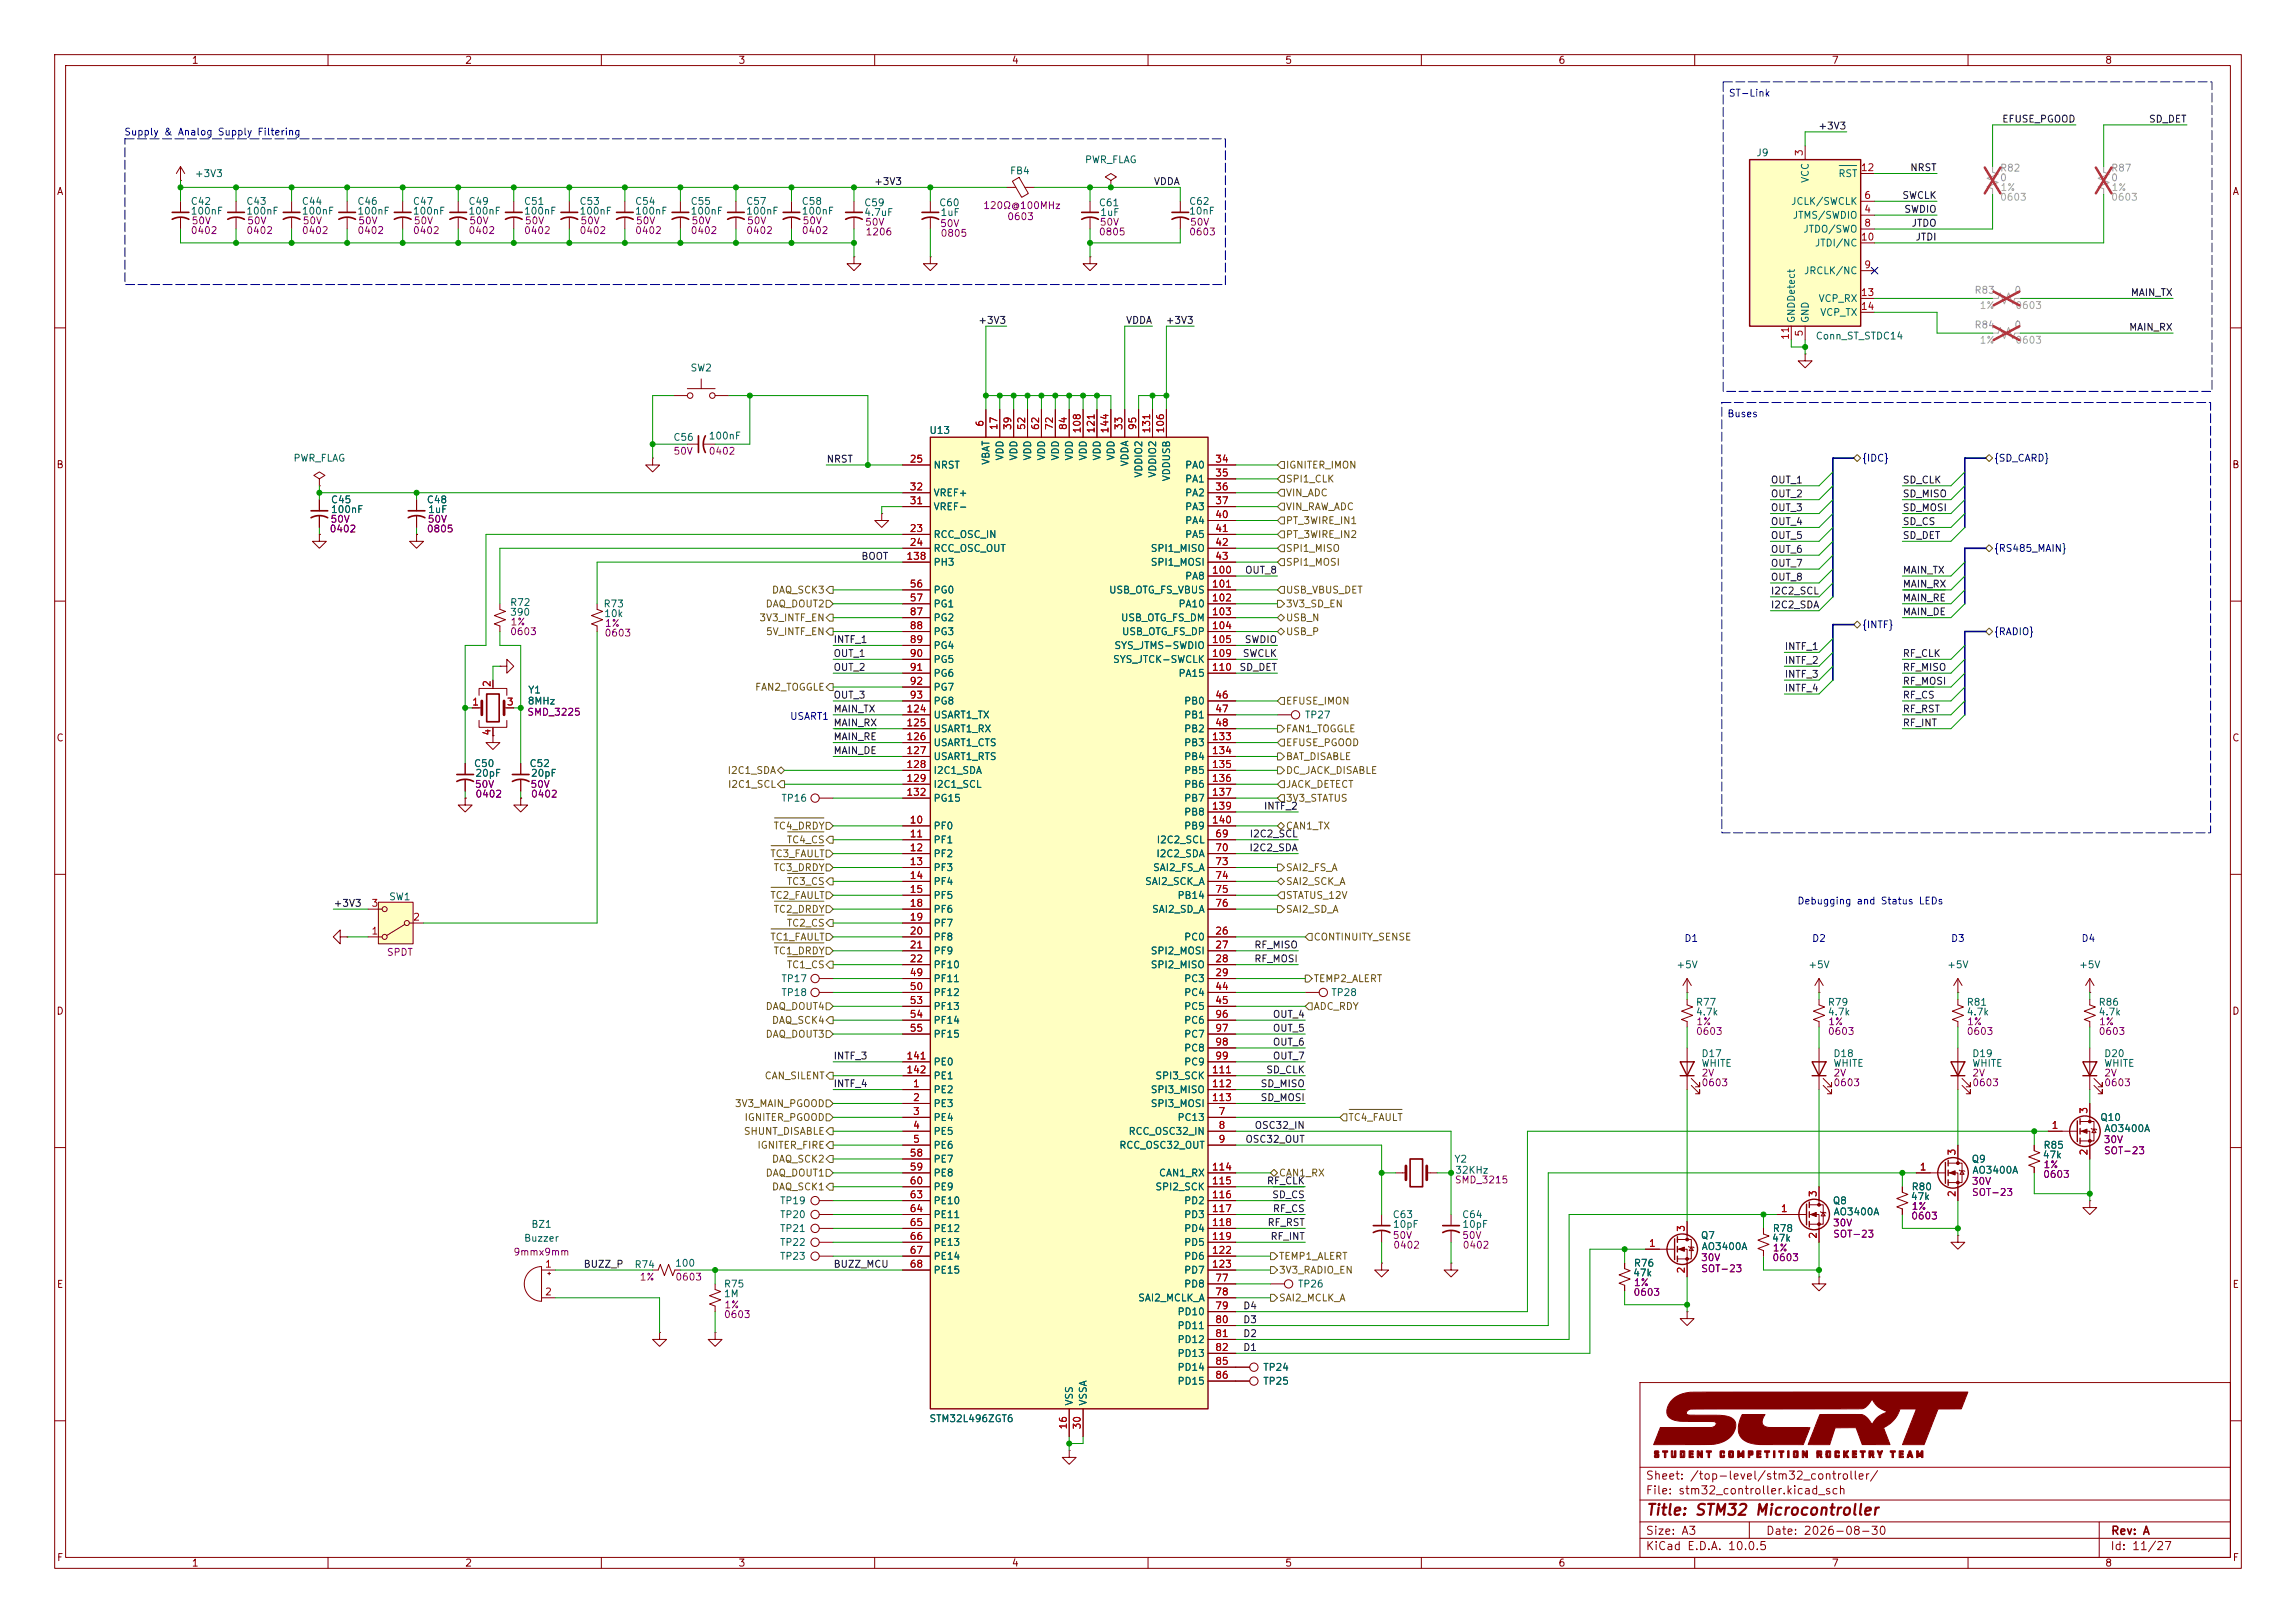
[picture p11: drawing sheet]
<svg xmlns="http://www.w3.org/2000/svg" width="420mm" height="297mm" viewBox="0 0 420 297" stroke-linecap="round" stroke-linejoin="round" font-family="sans-serif">
<defs><g id="words">
<text font-size="2" fill="#840000" x="301" y="277.8">Title: STM32 Microcontroller</text>
<g font-size="1.5" fill="#840000">
<text x="300.9" y="273.8">File: stm32_controller.kicad_sch</text>
<text x="300.9" y="271.1">Sheet: /top-level/stm32_controller/</text>
<text x="300.9" y="281.2">Size: A3</text>
<text x="322.9" y="281.2">Date: 2026-08-30</text>
<text x="386" y="281.2">Rev: A</text>
<text x="300.9" y="284">KiCad E.D.A. 10.0.5</text>
<text x="385.9" y="284">Id: 11/27</text>
</g>
<g font-size="1.3" fill="#840000">
<text x="35" y="12">1</text>
<text x="85" y="12">2</text>
<text x="135" y="12">3</text>
<text x="185" y="12">4</text>
<text x="235" y="12">5</text>
<text x="285" y="12">6</text>
<text x="335" y="12">7</text>
<text x="385" y="12">8</text>
<text x="10.3" y="36">A</text>
<text x="408.3" y="36">A</text>
<text x="10.2" y="86">B</text>
<text x="408.2" y="86">B</text>
<text x="10.2" y="136">C</text>
<text x="408.2" y="136">C</text>
<text x="10.2" y="186">D</text>
<text x="408.2" y="186">D</text>
<text x="10.3" y="236">E</text>
<text x="408.3" y="236">E</text>
<text x="10.3" y="286">F</text>
<text x="35" y="287">1</text>
<text x="85" y="287">2</text>
<text x="135" y="287">3</text>
<text x="185" y="287">4</text>
<text x="235" y="287">5</text>
<text x="285" y="287">6</text>
<text x="335" y="287">7</text>
<text x="385" y="287">8</text>
<text x="408.3" y="286">F</text>
</g>
<g font-size="1.3" fill="#0000c2">
<text x="316.1" y="18">ST-Link</text>
<text x="22.6" y="25.1">Supply &amp; Analog Supply Filtering</text>
<text x="315.9" y="76.7">Buses</text>
<text x="144.4" y="132">USART1</text>
<text x="328.7" y="165.8">Debugging and Status LEDs</text>
<text x="308" y="172.7">D1</text>
<text x="331.4" y="172.7">D2</text>
<text x="356.8" y="172.7">D3</text>
<text x="380.6" y="172.7">D4</text>
</g>
<g font-size="1.3" fill="#0f0f0f">
<text x="366.1" y="22.7">EFUSE_PGOOD</text>
<text x="393" y="22.7">SD_DET</text>
<text x="332.5" y="24">+3V3</text>
<text x="159.8" y="34.2">+3V3</text>
<text x="211" y="34.2">VDDA</text>
<text x="349.3" y="31.6">NRST</text>
<text x="347.9" y="36.7">SWCLK</text>
<text x="348.2" y="39.2">SWDIO</text>
<text x="349.6" y="41.8">JTDO</text>
<text x="350.3" y="44.3">JTDI</text>
<text x="178.8" y="59.6">+3V3</text>
<text x="205.9" y="59.6">VDDA</text>
<text x="213.1" y="59.6">+3V3</text>
<text x="389.7" y="54.5">MAIN_TX</text>
<text x="389.4" y="60.8">MAIN_RX</text>
<text x="151.1" y="85">NRST</text>
<text x="323.8" y="88.8">OUT_1</text>
<text x="348" y="88.8">SD_CLK</text>
<text x="323.8" y="91.3">OUT_2</text>
<text x="323.8" y="93.9">OUT_3</text>
<text x="348" y="93.9">SD_MOSI</text>
<text x="348" y="91.3">SD_MISO</text>
<text x="323.8" y="96.4">OUT_4</text>
<text x="323.8" y="101.5">OUT_6</text>
<text x="323.8" y="98.9">OUT_5</text>
<text x="348" y="96.4">SD_CS</text>
<text x="348" y="98.9">SD_DET</text>
<text x="157.5" y="102.7">BOOT</text>
<text x="227.6" y="105.3">OUT_8</text>
<text x="323.8" y="104">OUT_7</text>
<text x="323.8" y="106.6">OUT_8</text>
<text x="348" y="105.3">MAIN_TX</text>
<text x="348" y="107.8">MAIN_RX</text>
<text x="323.8" y="109.1">I2C2_SCL</text>
<text x="323.8" y="111.6">I2C2_SDA</text>
<text x="348" y="112.9">MAIN_DE</text>
<text x="348" y="110.4">MAIN_RE</text>
<text x="152.4" y="118">INTF_1</text>
<text x="227.6" y="118">SWDIO</text>
<text x="326.4" y="119.3">INTF_1</text>
<text x="152.4" y="120.5">OUT_1</text>
<text x="152.4" y="123.1">OUT_2</text>
<text x="226.6" y="123.1">SD_DET</text>
<text x="227.2" y="120.5">SWCLK</text>
<text x="326.4" y="124.3">INTF_3</text>
<text x="326.4" y="121.8">INTF_2</text>
<text x="348" y="120.5">RF_CLK</text>
<text x="348" y="125.6">RF_MOSI</text>
<text x="348" y="123.1">RF_MISO</text>
<text x="152.4" y="130.7">MAIN_TX</text>
<text x="152.4" y="128.1">OUT_3</text>
<text x="326.4" y="126.9">INTF_4</text>
<text x="348" y="130.7">RF_RST</text>
<text x="348" y="128.1">RF_CS</text>
<text x="152.4" y="133.2">MAIN_RX</text>
<text x="152.4" y="135.8">MAIN_RE</text>
<text x="348" y="133.2">RF_INT</text>
<text x="152.4" y="138.3">MAIN_DE</text>
<text x="231.1" y="148.5">INTF_2</text>
<text x="228.5" y="153.5">I2C2_SCL</text>
<text x="228.4" y="156.1">I2C2_SDA</text>
<text x="60.9" y="166.2">+3V3</text>
<text x="229.3" y="173.9">RF_MISO</text>
<text x="229.3" y="176.4">RF_MOSI</text>
<text x="232.7" y="189.1">OUT_5</text>
<text x="232.7" y="191.6">OUT_6</text>
<text x="232.7" y="186.6">OUT_4</text>
<text x="152.4" y="194.2">INTF_3</text>
<text x="231.5" y="196.7">SD_CLK</text>
<text x="232.7" y="194.2">OUT_7</text>
<text x="152.4" y="199.3">INTF_4</text>
<text x="230.5" y="201.8">SD_MOSI</text>
<text x="230.5" y="199.3">SD_MISO</text>
<text x="227.7" y="209.4">OSC32_OUT</text>
<text x="229.4" y="206.9">OSC32_IN</text>
<text x="231.6" y="217">RF_CLK</text>
<text x="232.6" y="219.6">SD_CS</text>
<text x="231.8" y="224.7">RF_RST</text>
<text x="232.3" y="227.2">RF_INT</text>
<text x="232.7" y="222.1">RF_CS</text>
<text x="106.7" y="232.3">BUZZ_P</text>
<text x="152.4" y="232.3">BUZZ_MCU</text>
<text x="227.3" y="239.9">D4</text>
<text x="227.3" y="245">D2</text>
<text x="227.3" y="242.4">D3</text>
<text x="227.3" y="247.5">D1</text>
</g>
<g font-size="1.3" fill="#006464">
<text x="321.2" y="28.9">J9</text>
<text x="35.5" y="32.7">+3V3</text>
<text x="184.6" y="32.2">FB4</text>
<text x="198.4" y="30.2">PWR_FLAG</text>
<text x="331.2" y="33.6" transform="rotate(-90 331.2 33.6)">VCC</text>
<text x="336.2" y="32.7">RST</text>
<text x="34.8" y="37.8">C42</text>
<text x="34.8" y="39.6">100nF</text>
<text x="44.9" y="37.8">C43</text>
<text x="44.9" y="39.6">100nF</text>
<text x="55.1" y="37.8">C44</text>
<text x="55.1" y="39.6">100nF</text>
<text x="65.3" y="37.8">C46</text>
<text x="65.3" y="39.6">100nF</text>
<text x="75.4" y="37.8">C47</text>
<text x="75.4" y="39.6">100nF</text>
<text x="85.6" y="37.8">C49</text>
<text x="85.6" y="39.6">100nF</text>
<text x="95.7" y="37.8">C51</text>
<text x="95.7" y="39.6">100nF</text>
<text x="105.9" y="37.8">C53</text>
<text x="105.9" y="39.6">100nF</text>
<text x="116.1" y="37.8">C54</text>
<text x="116.1" y="39.6">100nF</text>
<text x="126.2" y="37.8">C55</text>
<text x="126.2" y="39.6">100nF</text>
<text x="136.4" y="37.8">C57</text>
<text x="136.4" y="39.6">100nF</text>
<text x="146.5" y="37.8">C58</text>
<text x="146.5" y="39.6">100nF</text>
<text x="158" y="38">C59</text>
<text x="158" y="39.8">4.7uF</text>
<text x="171.7" y="38">C60</text>
<text x="171.9" y="39.8">1uF</text>
<text x="200.9" y="38">C61</text>
<text x="201.2" y="39.8">1uF</text>
<text x="217.4" y="37.8">C62</text>
<text x="217.4" y="39.6">10nF</text>
<text x="327.5" y="37.8">JCLK/SWCLK</text>
<text x="327.8" y="40.3">JTMS/SWDIO</text>
<text x="329.8" y="42.9">JTDO/SWO</text>
<text x="331.9" y="45.4">JTDI/NC</text>
<text x="329.9" y="50.5">JRCLK/NC</text>
<text x="328.6" y="59.2" transform="rotate(-90 328.6 59.2)">GNDDetect</text>
<text x="331.2" y="59.2" transform="rotate(-90 331.2 59.2)">GND</text>
<text x="332.5" y="55.6">VCP_RX</text>
<text x="332.9" y="58.1">VCP_TX</text>
<text x="332" y="62.4">Conn_ST_STDC14</text>
<text x="126.2" y="68.3">SW2</text>
<text x="123.1" y="81">C56</text>
<text x="129.5" y="80.7">100nF</text>
<text x="169.9" y="79.7">U13</text>
<text x="53.6" y="84.8">PWR_FLAG</text>
<text x="170.7" y="86.1">NRST</text>
<text x="181.3" y="85.2" transform="rotate(-90 181.3 85.2)">VBAT</text>
<text x="183.8" y="84.4" transform="rotate(-90 183.8 84.4)">VDD</text>
<text x="186.4" y="84.4" transform="rotate(-90 186.4 84.4)">VDD</text>
<text x="188.9" y="84.4" transform="rotate(-90 188.9 84.4)">VDD</text>
<text x="191.5" y="84.4" transform="rotate(-90 191.5 84.4)">VDD</text>
<text x="194" y="84.4" transform="rotate(-90 194 84.4)">VDD</text>
<text x="196.5" y="84.4" transform="rotate(-90 196.5 84.4)">VDD</text>
<text x="199.1" y="84.4" transform="rotate(-90 199.1 84.4)">VDD</text>
<text x="201.6" y="84.4" transform="rotate(-90 201.6 84.4)">VDD</text>
<text x="204.2" y="84.4" transform="rotate(-90 204.2 84.4)">VDD</text>
<text x="206.7" y="85.5" transform="rotate(-90 206.7 85.5)">VDDA</text>
<text x="209.2" y="87.5" transform="rotate(-90 209.2 87.5)">VDDIO2</text>
<text x="211.8" y="87.5" transform="rotate(-90 211.8 87.5)">VDDIO2</text>
<text x="214.3" y="88.2" transform="rotate(-90 214.3 88.2)">VDDUSB</text>
<text x="216.7" y="86.1">PA0</text>
<text x="216.7" y="88.6">PA1</text>
<text x="60.4" y="92.4">C45</text>
<text x="60.4" y="94.2">100nF</text>
<text x="78" y="92.4">C48</text>
<text x="78.2" y="94.2">1uF</text>
<text x="170.7" y="93.7">VREF-</text>
<text x="170.7" y="91.1">VREF+</text>
<text x="216.7" y="91.1">PA2</text>
<text x="216.7" y="93.7">PA3</text>
<text x="170.7" y="98.8">RCC_OSC_IN</text>
<text x="170.7" y="101.3">RCC_OSC_OUT</text>
<text x="210.4" y="101.3">SPI1_MISO</text>
<text x="216.7" y="96.2">PA4</text>
<text x="216.7" y="98.8">PA5</text>
<text x="170.7" y="103.8">PH3</text>
<text x="210.4" y="103.8">SPI1_MOSI</text>
<text x="216.7" y="106.4">PA8</text>
<text x="93.2" y="111.2">R72</text>
<text x="93.2" y="113">390</text>
<text x="110.3" y="111.5">R73</text>
<text x="110.4" y="113.2">10k</text>
<text x="170.7" y="108.9">PG0</text>
<text x="170.7" y="111.5">PG1</text>
<text x="170.7" y="114">PG2</text>
<text x="202.8" y="108.9">USB_OTG_FS_VBUS</text>
<text x="204.9" y="114">USB_OTG_FS_DM</text>
<text x="215.5" y="111.5">PA10</text>
<text x="170.7" y="116.5">PG3</text>
<text x="170.7" y="119.1">PG4</text>
<text x="203.7" y="119.1">SYS_JTMS-SWDIO</text>
<text x="205.1" y="116.5">USB_OTG_FS_DP</text>
<text x="170.7" y="121.6">PG5</text>
<text x="170.7" y="124.2">PG6</text>
<text x="203.5" y="121.6">SYS_JTCK-SWCLK</text>
<text x="215.5" y="124.2">PA15</text>
<text x="96.4" y="129.2">8MHz</text>
<text x="96.5" y="127.2">Y1</text>
<text x="170.7" y="126.7">PG7</text>
<text x="170.7" y="129.2">PG8</text>
<text x="170.7" y="131.8">USART1_TX</text>
<text x="216.5" y="129.2">PB0</text>
<text x="216.5" y="131.8">PB1</text>
<text x="238.6" y="131.8">TP27</text>
<text x="170.7" y="134.3">USART1_RX</text>
<text x="170.7" y="136.9">USART1_CTS</text>
<text x="216.5" y="134.3">PB2</text>
<text x="216.5" y="136.9">PB3</text>
<text x="86.6" y="140.7">C50</text>
<text x="86.9" y="142.4">20pF</text>
<text x="96.8" y="140.7">C52</text>
<text x="97" y="142.4">20pF</text>
<text x="170.7" y="139.4">USART1_RTS</text>
<text x="170.7" y="141.9">I2C1_SDA</text>
<text x="216.5" y="139.4">PB4</text>
<text x="216.5" y="141.9">PB5</text>
<text x="142.8" y="147">TP16</text>
<text x="170.7" y="144.5">I2C1_SCL</text>
<text x="170.7" y="147">PG15</text>
<text x="216.5" y="144.5">PB6</text>
<text x="216.5" y="147">PB7</text>
<text x="216.5" y="149.6">PB8</text>
<text x="170.7" y="152.1">PF0</text>
<text x="170.7" y="154.6">PF1</text>
<text x="211.5" y="154.6">I2C2_SCL</text>
<text x="216.5" y="152.1">PB9</text>
<text x="170.7" y="157.2">PF2</text>
<text x="170.7" y="159.7">PF3</text>
<text x="210.8" y="159.7">SAI2_FS_A</text>
<text x="211.4" y="157.2">I2C2_SDA</text>
<text x="71.1" y="165">SW1</text>
<text x="170.7" y="162.3">PF4</text>
<text x="170.7" y="164.8">PF5</text>
<text x="170.7" y="167.3">PF6</text>
<text x="209.4" y="162.3">SAI2_SCK_A</text>
<text x="210.6" y="167.3">SAI2_SD_A</text>
<text x="215.3" y="164.8">PB14</text>
<text x="170.7" y="169.9">PF7</text>
<text x="170.7" y="172.4">PF8</text>
<text x="216.5" y="172.4">PC0</text>
<text x="170.7" y="175">PF9</text>
<text x="170.7" y="177.5">PF10</text>
<text x="210.4" y="175">SPI2_MOSI</text>
<text x="210.4" y="177.5">SPI2_MISO</text>
<text x="306.5" y="177.5">+5V</text>
<text x="330.7" y="177.5">+5V</text>
<text x="356.1" y="177.5">+5V</text>
<text x="380.2" y="177.5">+5V</text>
<text x="142.8" y="182.6">TP18</text>
<text x="142.8" y="180">TP17</text>
<text x="170.7" y="180">PF11</text>
<text x="170.7" y="182.6">PF12</text>
<text x="170.7" y="185.1">PF13</text>
<text x="216.5" y="180">PC3</text>
<text x="216.5" y="182.6">PC4</text>
<text x="216.5" y="185.1">PC5</text>
<text x="243.4" y="182.6">TP28</text>
<text x="310.1" y="184.4">R77</text>
<text x="334.2" y="184.4">R79</text>
<text x="359.6" y="184.4">R81</text>
<text x="383.8" y="184.4">R86</text>
<text x="170.7" y="187.7">PF14</text>
<text x="170.7" y="190.2">PF15</text>
<text x="216.5" y="187.7">PC6</text>
<text x="216.5" y="190.2">PC7</text>
<text x="310.1" y="186.1">4.7k</text>
<text x="334.2" y="186.1">4.7k</text>
<text x="359.6" y="186.1">4.7k</text>
<text x="383.8" y="186.1">4.7k</text>
<text x="170.7" y="195.3">PE0</text>
<text x="170.7" y="197.8">PE1</text>
<text x="211.2" y="197.8">SPI3_SCK</text>
<text x="216.5" y="192.7">PC8</text>
<text x="216.5" y="195.3">PC9</text>
<text x="311.1" y="193.7">D17</text>
<text x="311.1" y="195.5">WHITE</text>
<text x="335.3" y="193.7">D18</text>
<text x="335.3" y="195.5">WHITE</text>
<text x="360.7" y="193.7">D19</text>
<text x="360.7" y="195.5">WHITE</text>
<text x="384.8" y="193.7">D20</text>
<text x="384.8" y="195.5">WHITE</text>
<text x="170.7" y="200.4">PE2</text>
<text x="170.7" y="202.9">PE3</text>
<text x="210.4" y="200.4">SPI3_MISO</text>
<text x="210.4" y="202.9">SPI3_MOSI</text>
<text x="170.7" y="205.4">PE4</text>
<text x="170.7" y="208">PE5</text>
<text x="206.3" y="208">RCC_OSC32_IN</text>
<text x="215.3" y="205.4">PC13</text>
<text x="384.1" y="205.4">Q10</text>
<text x="384.8" y="207.5">AO3400A</text>
<text x="170.7" y="210.5">PE6</text>
<text x="170.7" y="213.1">PE7</text>
<text x="170.7" y="215.6">PE8</text>
<text x="204.6" y="210.5">RCC_OSC32_OUT</text>
<text x="211.9" y="215.6">CAN1_RX</text>
<text x="265.9" y="213.1">Y2</text>
<text x="266.1" y="215.1">32KHz</text>
<text x="360.6" y="213.1">Q9</text>
<text x="360.7" y="215.1">AO3400A</text>
<text x="373.6" y="212.3">47k</text>
<text x="373.7" y="210.5">R85</text>
<text x="142.6" y="220.7">TP19</text>
<text x="170.7" y="218.1">PE9</text>
<text x="170.7" y="220.7">PE10</text>
<text x="211.2" y="218.1">SPI2_SCK</text>
<text x="216.5" y="220.7">PD2</text>
<text x="335.2" y="220.7">Q8</text>
<text x="349.4" y="219.9">47k</text>
<text x="349.6" y="218.1">R80</text>
<text x="95.8" y="227.5">Buzzer</text>
<text x="97.1" y="225">BZ1</text>
<text x="142.6" y="225.8">TP21</text>
<text x="142.6" y="223.2">TP20</text>
<text x="170.7" y="223.2">PE11</text>
<text x="170.7" y="225.8">PE12</text>
<text x="216.5" y="223.2">PD3</text>
<text x="216.5" y="225.8">PD4</text>
<text x="254.6" y="223.2">C63</text>
<text x="254.7" y="225">10pF</text>
<text x="267.3" y="223.2">C64</text>
<text x="267.4" y="225">10pF</text>
<text x="311" y="227">Q7</text>
<text x="324" y="227.5">47k</text>
<text x="324.2" y="225.8">R78</text>
<text x="335.3" y="222.7">AO3400A</text>
<text x="116" y="232.4">R74</text>
<text x="123.4" y="232.1">100</text>
<text x="142.6" y="228.3">TP22</text>
<text x="142.6" y="230.8">TP23</text>
<text x="170.7" y="228.3">PE13</text>
<text x="170.7" y="230.8">PE14</text>
<text x="170.7" y="233.4">PE15</text>
<text x="216.5" y="228.3">PD5</text>
<text x="216.5" y="230.8">PD6</text>
<text x="216.5" y="233.4">PD7</text>
<text x="298.6" y="233.9">47k</text>
<text x="298.8" y="232.1">R76</text>
<text x="311.2" y="229.1">AO3400A</text>
<text x="132.3" y="235.9">R75</text>
<text x="132.3" y="237.7">1M</text>
<text x="208.1" y="238.5">SAI2_MCLK_A</text>
<text x="216.5" y="235.9">PD8</text>
<text x="237.3" y="235.9">TP26</text>
<text x="215.3" y="241">PD10</text>
<text x="215.3" y="243.5">PD11</text>
<text x="215.3" y="246.1">PD12</text>
<text x="215.3" y="248.6">PD13</text>
<text x="215.3" y="251.2">PD14</text>
<text x="231" y="251.2">TP24</text>
<text x="196.5" y="257.3" transform="rotate(-90 196.5 257.3)">VSS</text>
<text x="199.1" y="257.3" transform="rotate(-90 199.1 257.3)">VSSA</text>
<text x="215.3" y="253.7">PD15</text>
<text x="231" y="253.7">TP25</text>
<text x="169.9" y="260.6">STM32L496ZGT6</text>
</g>
<g font-size="1.3" fill="#a90000">
<text x="330.1" y="28.7" transform="rotate(-90 330.1 28.7)">3</text>
<text x="340.3" y="31.6">12</text>
<text x="340.9" y="39.2">4</text>
<text x="340.9" y="36.7">6</text>
<text x="340.9" y="41.8">8</text>
<text x="340.3" y="44.3">10</text>
<text x="340.9" y="49.4">9</text>
<text x="340.3" y="54.5">13</text>
<text x="340.3" y="57">14</text>
<text x="327.5" y="62.3" transform="rotate(-90 327.5 62.3)">11</text>
<text x="330.1" y="61.7" transform="rotate(-90 330.1 61.7)">5</text>
<text x="180.2" y="78.2" transform="rotate(-90 180.2 78.2)">6</text>
<text x="182.7" y="78.8" transform="rotate(-90 182.7 78.8)">17</text>
<text x="185.3" y="78.8" transform="rotate(-90 185.3 78.8)">39</text>
<text x="187.8" y="78.8" transform="rotate(-90 187.8 78.8)">52</text>
<text x="190.4" y="78.8" transform="rotate(-90 190.4 78.8)">62</text>
<text x="192.9" y="78.8" transform="rotate(-90 192.9 78.8)">72</text>
<text x="195.4" y="78.8" transform="rotate(-90 195.4 78.8)">84</text>
<text x="198" y="79.4" transform="rotate(-90 198 79.4)">108</text>
<text x="200.5" y="79.4" transform="rotate(-90 200.5 79.4)">121</text>
<text x="203.1" y="79.4" transform="rotate(-90 203.1 79.4)">144</text>
<text x="205.6" y="78.8" transform="rotate(-90 205.6 78.8)">33</text>
<text x="208.1" y="78.8" transform="rotate(-90 208.1 78.8)">95</text>
<text x="210.7" y="79.4" transform="rotate(-90 210.7 79.4)">131</text>
<text x="213.2" y="79.4" transform="rotate(-90 213.2 79.4)">106</text>
<text x="166.3" y="85">25</text>
<text x="222.2" y="85">34</text>
<text x="222.2" y="87.5">35</text>
<text x="166.3" y="92.6">31</text>
<text x="166.3" y="90">32</text>
<text x="222.2" y="90">36</text>
<text x="222.2" y="92.6">37</text>
<text x="222.2" y="95.1">40</text>
<text x="166.3" y="97.7">23</text>
<text x="166.3" y="100.2">24</text>
<text x="222.2" y="97.7">41</text>
<text x="222.2" y="100.2">42</text>
<text x="165.7" y="102.7">138</text>
<text x="166.3" y="107.8">56</text>
<text x="221.6" y="105.3">100</text>
<text x="221.6" y="107.8">101</text>
<text x="222.2" y="102.7">43</text>
<text x="166.3" y="110.4">57</text>
<text x="166.3" y="112.9">87</text>
<text x="221.6" y="110.4">102</text>
<text x="221.6" y="112.9">103</text>
<text x="166.3" y="115.4">88</text>
<text x="166.3" y="118">89</text>
<text x="221.6" y="115.4">104</text>
<text x="221.6" y="118">105</text>
<text x="90" y="125.8" transform="rotate(-90 90 125.8)">2</text>
<text x="166.3" y="120.5">90</text>
<text x="166.3" y="123.1">91</text>
<text x="166.3" y="125.6">92</text>
<text x="221.6" y="120.5">109</text>
<text x="221.6" y="123.1">110</text>
<text x="86.3" y="129.4">1</text>
<text x="92.6" y="129.4">3</text>
<text x="165.7" y="130.7">124</text>
<text x="166.3" y="128.1">93</text>
<text x="222.2" y="128.1">46</text>
<text x="222.2" y="130.7">47</text>
<text x="90" y="134.7" transform="rotate(-90 90 134.7)">4</text>
<text x="165.7" y="133.2">125</text>
<text x="165.7" y="135.8">126</text>
<text x="221.6" y="135.8">133</text>
<text x="222.2" y="133.2">48</text>
<text x="165.7" y="138.3">127</text>
<text x="165.7" y="140.8">128</text>
<text x="165.7" y="143.4">129</text>
<text x="221.6" y="138.3">134</text>
<text x="221.6" y="140.8">135</text>
<text x="221.6" y="143.4">136</text>
<text x="165.7" y="145.9">132</text>
<text x="221.6" y="145.9">137</text>
<text x="221.6" y="148.5">139</text>
<text x="166.3" y="151">10</text>
<text x="166.3" y="153.5">11</text>
<text x="221.6" y="151">140</text>
<text x="222.2" y="153.5">69</text>
<text x="166.3" y="156.1">12</text>
<text x="166.3" y="158.6">13</text>
<text x="166.3" y="161.2">14</text>
<text x="222.2" y="156.1">70</text>
<text x="222.2" y="158.6">73</text>
<text x="222.2" y="161.2">74</text>
<text x="67.8" y="166.2">3</text>
<text x="166.3" y="163.7">15</text>
<text x="166.3" y="166.2">18</text>
<text x="222.2" y="163.7">75</text>
<text x="222.2" y="166.2">76</text>
<text x="67.8" y="171.3">1</text>
<text x="75.5" y="168.8">2</text>
<text x="166.3" y="168.8">19</text>
<text x="166.3" y="171.3">20</text>
<text x="166.3" y="173.9">21</text>
<text x="222.2" y="171.3">26</text>
<text x="222.2" y="173.9">27</text>
<text x="166.3" y="176.4">22</text>
<text x="166.3" y="178.9">49</text>
<text x="222.2" y="176.4">28</text>
<text x="222.2" y="178.9">29</text>
<text x="166.3" y="181.5">50</text>
<text x="166.3" y="184">53</text>
<text x="222.2" y="181.5">44</text>
<text x="222.2" y="184">45</text>
<text x="166.3" y="186.6">54</text>
<text x="166.3" y="189.1">55</text>
<text x="222.2" y="186.6">96</text>
<text x="222.2" y="189.1">97</text>
<text x="222.2" y="191.6">98</text>
<text x="165.7" y="194.2">141</text>
<text x="165.7" y="196.7">142</text>
<text x="221.6" y="196.7">111</text>
<text x="222.2" y="194.2">99</text>
<text x="166.9" y="199.3">1</text>
<text x="166.9" y="201.8">2</text>
<text x="221.6" y="199.3">112</text>
<text x="221.6" y="201.8">113</text>
<text x="382.1" y="203.9" transform="rotate(-90 382.1 203.9)">3</text>
<text x="166.9" y="204.3">3</text>
<text x="166.9" y="206.9">4</text>
<text x="166.9" y="209.4">5</text>
<text x="222.8" y="204.3">7</text>
<text x="222.8" y="206.9">8</text>
<text x="222.8" y="209.4">9</text>
<text x="375.2" y="206.9">1</text>
<text x="166.3" y="212">58</text>
<text x="166.3" y="214.5">59</text>
<text x="221.6" y="214.5">114</text>
<text x="351.1" y="214.5">1</text>
<text x="358" y="211.6" transform="rotate(-90 358 211.6)">3</text>
<text x="382.1" y="211.6" transform="rotate(-90 382.1 211.6)">2</text>
<text x="166.3" y="217">60</text>
<text x="166.3" y="219.6">63</text>
<text x="221.6" y="217">115</text>
<text x="221.6" y="219.6">116</text>
<text x="332.6" y="219.2" transform="rotate(-90 332.6 219.2)">3</text>
<text x="358" y="219.2" transform="rotate(-90 358 219.2)">2</text>
<text x="166.3" y="222.1">64</text>
<text x="166.3" y="224.7">65</text>
<text x="166.3" y="227.2">66</text>
<text x="221.6" y="222.1">117</text>
<text x="221.6" y="224.7">118</text>
<text x="221.6" y="227.2">119</text>
<text x="308.5" y="225.5" transform="rotate(-90 308.5 225.5)">3</text>
<text x="325.7" y="222.1">1</text>
<text x="332.6" y="226.8" transform="rotate(-90 332.6 226.8)">2</text>
<text x="99.6" y="232.3">1</text>
<text x="166.3" y="229.7">67</text>
<text x="166.3" y="232.3">68</text>
<text x="221.6" y="229.7">122</text>
<text x="221.6" y="232.3">123</text>
<text x="301.5" y="228.5">1</text>
<text x="308.5" y="233.1" transform="rotate(-90 308.5 233.1)">2</text>
<text x="99.6" y="237.4">2</text>
<text x="222.2" y="234.8">77</text>
<text x="222.2" y="237.4">78</text>
<text x="222.2" y="239.9">79</text>
<text x="222.2" y="242.4">80</text>
<text x="222.2" y="245">81</text>
<text x="222.2" y="247.5">82</text>
<text x="222.2" y="250.1">85</text>
<text x="222.2" y="252.6">86</text>
<text x="195.4" y="261.7" transform="rotate(-90 195.4 261.7)">16</text>
<text x="198" y="261.7" transform="rotate(-90 198 261.7)">30</text>
</g>
<g font-size="1.3" fill="#989898">
<text x="365.7" y="31.7">R82</text>
<text x="365.7" y="33.5">0</text>
<text x="386.1" y="31.7">R87</text>
<text x="386.1" y="33.5">0</text>
<text x="361.1" y="54">R83</text>
<text x="368.4" y="54">0</text>
<text x="361.1" y="60.4">R84</text>
<text x="368.4" y="60.4">0</text>
</g>
<g font-size="1.3" fill="#a1a1a1">
<text x="365.8" y="35.3">1%</text>
<text x="386.1" y="35.3">1%</text>
<text x="365.8" y="37">0603</text>
<text x="386.1" y="37">0603</text>
<text x="362" y="56.8">1%</text>
<text x="368.5" y="56.8">0603</text>
<text x="362" y="63.2">1%</text>
<text x="368.5" y="63.2">0603</text>
</g>
<g font-size="1.3" fill="#840084">
<text x="34.9" y="41.3">50V</text>
<text x="45.1" y="41.3">50V</text>
<text x="55.3" y="41.3">50V</text>
<text x="65.4" y="41.3">50V</text>
<text x="75.6" y="41.3">50V</text>
<text x="85.7" y="41.3">50V</text>
<text x="95.9" y="41.3">50V</text>
<text x="106.1" y="41.3">50V</text>
<text x="116.2" y="41.3">50V</text>
<text x="126.4" y="41.3">50V</text>
<text x="136.5" y="41.3">50V</text>
<text x="146.7" y="41.3">50V</text>
<text x="158.1" y="41.6">50V</text>
<text x="171.9" y="41.9">50V</text>
<text x="179.7" y="38.6">120Ω@100MHz</text>
<text x="184.1" y="40.6">0603</text>
<text x="201.1" y="41.6">50V</text>
<text x="217.6" y="41.6">50V</text>
<text x="34.8" y="43.1">0402</text>
<text x="45" y="43.1">0402</text>
<text x="55.1" y="43.1">0402</text>
<text x="65.3" y="43.1">0402</text>
<text x="75.4" y="43.1">0402</text>
<text x="85.6" y="43.1">0402</text>
<text x="95.8" y="43.1">0402</text>
<text x="105.9" y="43.1">0402</text>
<text x="116.1" y="43.1">0402</text>
<text x="126.2" y="43.1">0402</text>
<text x="136.4" y="43.1">0402</text>
<text x="146.6" y="43.1">0402</text>
<text x="158.2" y="43.4">1206</text>
<text x="172" y="43.6">0805</text>
<text x="200.9" y="43.4">0805</text>
<text x="217.4" y="43.4">0603</text>
<text x="123.1" y="83.5">50V</text>
<text x="129.5" y="83.5">0402</text>
<text x="60.3" y="96">50V</text>
<text x="78.1" y="96">50V</text>
<text x="60.2" y="97.7">0402</text>
<text x="78" y="97.7">0805</text>
<text x="93.2" y="116.5">0603</text>
<text x="93.3" y="114.8">1%</text>
<text x="110.5" y="116.8">0603</text>
<text x="110.6" y="115">1%</text>
<text x="96.4" y="131.3">SMD_3225</text>
<text x="86.8" y="144.5">50V</text>
<text x="86.9" y="146.3">0402</text>
<text x="96.9" y="144.5">50V</text>
<text x="97" y="146.3">0402</text>
<text x="70.7" y="175.2">SPDT</text>
<text x="310.1" y="189.7">0603</text>
<text x="310.2" y="187.9">1%</text>
<text x="334.3" y="189.7">0603</text>
<text x="334.3" y="187.9">1%</text>
<text x="359.7" y="189.7">0603</text>
<text x="359.7" y="187.9">1%</text>
<text x="383.8" y="189.7">0603</text>
<text x="383.9" y="187.9">1%</text>
<text x="311.1" y="197.3">2V</text>
<text x="335.3" y="197.3">2V</text>
<text x="360.7" y="197.3">2V</text>
<text x="384.8" y="197.3">2V</text>
<text x="311.1" y="199.1">0603</text>
<text x="335.3" y="199.1">0603</text>
<text x="360.7" y="199.1">0603</text>
<text x="384.8" y="199.1">0603</text>
<text x="384.7" y="209.5">30V</text>
<text x="373.6" y="215.8">0603</text>
<text x="373.7" y="214.1">1%</text>
<text x="384.7" y="211.5">SOT-23</text>
<text x="266" y="216.9">SMD_3215</text>
<text x="349.6" y="221.7">1%</text>
<text x="360.6" y="217.1">30V</text>
<text x="360.6" y="219.1">SOT-23</text>
<text x="254.7" y="227">50V</text>
<text x="267.4" y="227">50V</text>
<text x="335.2" y="224.7">30V</text>
<text x="335.2" y="226.8">SOT-23</text>
<text x="349.5" y="223.5">0603</text>
<text x="93.8" y="230.1">9mmx9mm</text>
<text x="254.8" y="228.8">0402</text>
<text x="267.5" y="228.8">0402</text>
<text x="311" y="231.1">30V</text>
<text x="311.1" y="233.1">SOT-23</text>
<text x="324.1" y="231.1">0603</text>
<text x="324.2" y="229.3">1%</text>
<text x="116.9" y="234.6">1%</text>
<text x="123.4" y="234.6">0603</text>
<text x="132.4" y="239.7">1%</text>
<text x="298.7" y="237.4">0603</text>
<text x="298.8" y="235.7">1%</text>
<text x="132.3" y="241.5">0603</text>
</g>
<g font-size="1.3" fill="#725600">
<text x="235.1" y="86.1">IGNITER_IMON</text>
<text x="235.1" y="88.6">SPI1_CLK</text>
<text x="235.1" y="93.7">VIN_RAW_ADC</text>
<text x="235.1" y="91.1">VIN_ADC</text>
<text x="235.1" y="101.3">SPI1_MISO</text>
<text x="235.1" y="96.2">PT_3WIRE_IN1</text>
<text x="235.1" y="98.8">PT_3WIRE_IN2</text>
<text x="235.1" y="103.8">SPI1_MOSI</text>
<text x="138.8" y="114">3V3_INTF_EN</text>
<text x="139.9" y="111.5">DAQ_DOUT2</text>
<text x="141.1" y="108.9">DAQ_SCK3</text>
<text x="235.1" y="108.9">USB_VBUS_DET</text>
<text x="235.1" y="111.5">3V3_SD_EN</text>
<text x="235.1" y="114">USB_N</text>
<text x="140" y="116.5">5V_INTF_EN</text>
<text x="235.1" y="116.5">USB_P</text>
<text x="138" y="126.7">FAN2_TOGGLE</text>
<text x="235.1" y="129.2">EFUSE_IMON</text>
<text x="235.1" y="134.3">FAN1_TOGGLE</text>
<text x="235.1" y="136.9">EFUSE_PGOOD</text>
<text x="133" y="141.9">I2C1_SDA</text>
<text x="235.1" y="141.9">DC_JACK_DISABLE</text>
<text x="235.1" y="139.4">BAT_DISABLE</text>
<text x="133.1" y="144.5">I2C1_SCL</text>
<text x="235.1" y="147">3V3_STATUS</text>
<text x="235.1" y="144.5">JACK_DETECT</text>
<text x="141.4" y="152.1">TC4_DRDY</text>
<text x="143.8" y="154.6">TC4_CS</text>
<text x="235.1" y="152.1">CAN1_TX</text>
<text x="140.8" y="157.2">TC3_FAULT</text>
<text x="141.4" y="159.7">TC3_DRDY</text>
<text x="235.1" y="159.7">SAI2_FS_A</text>
<text x="140.8" y="164.8">TC2_FAULT</text>
<text x="141.4" y="167.3">TC2_DRDY</text>
<text x="143.8" y="162.3">TC3_CS</text>
<text x="235.1" y="167.3">SAI2_SD_A</text>
<text x="235.1" y="164.8">STATUS_12V</text>
<text x="235.1" y="162.3">SAI2_SCK_A</text>
<text x="140.8" y="172.4">TC1_FAULT</text>
<text x="143.8" y="169.9">TC2_CS</text>
<text x="240.2" y="172.4">CONTINUITY_SENSE</text>
<text x="141.4" y="175">TC1_DRDY</text>
<text x="143.8" y="177.5">TC1_CS</text>
<text x="139.9" y="185.1">DAQ_DOUT4</text>
<text x="240.2" y="180">TEMP2_ALERT</text>
<text x="240.2" y="185.1">ADC_RDY</text>
<text x="139.9" y="190.2">DAQ_DOUT3</text>
<text x="141.1" y="187.7">DAQ_SCK4</text>
<text x="139.8" y="197.8">CAN_SILENT</text>
<text x="134.3" y="202.9">3V3_MAIN_PGOOD</text>
<text x="136" y="208">SHUNT_DISABLE</text>
<text x="136.1" y="205.4">IGNITER_PGOOD</text>
<text x="246.5" y="205.4">TC4_FAULT</text>
<text x="138.4" y="210.5">IGNITER_FIRE</text>
<text x="139.9" y="215.6">DAQ_DOUT1</text>
<text x="141.1" y="213.1">DAQ_SCK2</text>
<text x="233.8" y="215.6">CAN1_RX</text>
<text x="141.1" y="218.1">DAQ_SCK1</text>
<text x="233.8" y="230.8">TEMP1_ALERT</text>
<text x="233.8" y="233.4">3V3_RADIO_EN</text>
<text x="233.8" y="238.5">SAI2_MCLK_A</text>
</g>
<g font-size="1.3" fill="#000084">
<text x="340.5" y="84.8">{IDC}</text>
<text x="364.7" y="84.8">{SD_CARD}</text>
<text x="364.7" y="101.3">{RS485_MAIN}</text>
<text x="340.5" y="115.3">{INTF}</text>
<text x="364.7" y="116.5">{RADIO}</text>
</g>
</g></defs>
<g fill="none" stroke="#840000" stroke-width=".18">
<path d="M10 10h400v277h-400zM12 12h396v273h-396zM60 10v2M110 10v2M160 10v2M210 10v2M260 10v2M310 10v2M360 10v2M33 33h.1M33 30.5v2.5M33 36.8v2.1"/>
<path d="M33 39.9v2M33 30.5l-.7 1.3M33 30.5l.8 1.3M43.2 36.8v2.1M43.2 39.9v2M53.3 36.8v2.1M53.3 39.9v2M83.8 36.8v2.1M83.8 39.9v2M114.3 36.8v2.1M114.3 39.9v2M134.6 36.8v2.1"/>
<path d="M134.6 39.9v2M170.2 36.8v2.1M170.2 39.9v2M170.2 47v1.3h1.2l-1.2 1.2-1.3-1.2h1.3M170.2 47h.1M10 60h2M123.2 72.4h2.5M125.7 71.1h5.1M128.3 69.3v1.8M130.8 72.4h2.5M408 60h2M58.4 91.4v2.1"/>
<path d="M58.4 94.5v2M76.2 97.8v1.3h1.3l-1.3 1.2-1.3-1.2h1.3M76.2 97.8h.1M125.7 81.3h2.1M128.8 81.3h2M161.3 94v1.3h1.3l-1.3 1.2-1.3-1.2h1.3M161.3 94h.1M10 110h2M408 110h2M85.1 139.7v2M86.4 129.5h1.7M87.6 127.3v-1.3h5.1v1.3"/>
<path d="M87.6 131.8v1.3h5.1v-1.3M90.2 134.6v1.3h1.2l-1.2 1.3-1.3-1.3h1.3M90.2 134.6h.1M90.2 124.5v1.5M90.2 133.1v1.5M91.4 121.9h1.3v-1.2l1.3 1.2-1.3 1.3v-1.3M91.4 121.9h.1M92.2 129.5h1.8M95.2 139.7v2M10 160h2M85.1 146.1v1.2h1.3l-1.3 1.3-1.3-1.3h1.3M85.1 146.1h.1"/>
<path d="M85.1 142.7v2.1M95.2 146.1v1.2h1.3l-1.3 1.3-1.2-1.3h1.2M95.2 146.1h.1M95.2 142.7v2.1M408 160h2M149.9 179.1h2.5M149.9 181.6h2.5M10 210h2M332.7 217.2v3.3M408 210h2M325.1 222.2h5.4M331 220.5h2.5v3.5h-2.5"/>
<path d="M331 222.2h1.7v5.1M333 221.7l.1 .2h.8l.1 .1M333.5 221.9l.4 .6h-.8zM226.1 252.7h2.5M300 253h108v32h-108zM10 260h2M300 278.5h108M300 274.5h108M300 268.5h108M320 278.5v3M384 278.5v6.5M408 260h2"/>
<path d="M60 285v2M110 285v2M160 285v2M210 285v2M260 285v2M300 281.5h108M310 285v2M360 285v2"/>
<circle cx="126.2" cy="72.4" r=".51"/>
<circle cx="130.3" cy="72.4" r=".51"/>
<circle cx="149.1" cy="179.1" r=".76"/>
<circle cx="149.1" cy="181.6" r=".76"/>
<circle cx="229.4" cy="252.7" r=".76"/>
</g>
<g fill="#840000" stroke="#840000" stroke-width=".18">
<path d="M302.7 265.5l.7 .1v.3l-.5-.2v.2a.43 .43 0 0 1 .6 .3 .43 .43 0 0 1-.3 .5h-.5l-.1-.3 .6 .1v-.2a.48 .48 0 0 1-.5-.2 .48 .48 0 0 1 0-.6z"/>
<path d="M304.1 265.5h1v.2h-.4v1h-.2v-1h-.4z"/>
<path d="M305.7 265.5h.3v1h.3v-1h.3v1.1l-.1 .1h-.7l-.1-.1z"/>
<path d="M307.4 265.5h.7l.1 .1v1l-.1 .1h-.7v-.6h.2v.4h.3v-.8h-.3v.4h-.2z"/>
<path d="M309 265.5h.7v.2h-.5v.3h.5v.2h-.5v.3h.5v.2h-.7z"/>
<path d="M310.5 265.5h.2l.4 .7v-.7h.3v1.2h-.3l-.4-.7v.7h-.2z"/>
<path d="M312.1 265.5h.9v.2h-.3v1h-.3v-1h-.3z"/>
<path d="M314.7 265.5h.6l.1 .1 .1 .3h-.3v-.2h-.3v.8h.3v-.2h.3l-.2 .4h-.6l-.1-.1v-1z"/>
<path d="M316.2 265.6l.1-.1h.7l.1 .1v1l-.1 .1h-.7l-.1-.1v-.5h.3v.4h.3v-.8h-.3v.4h-.3z"/>
<path d="M317.9 265.5h.2l.3 .7 .3-.7h.3v1.2h-.3v-.6l-.1 .4h-.3l-.2-.4v.6h-.2z"/>
<path d="M319.8 265.5h.4a.41 .41 0 0 1 .5 .3 .41 .41 0 0 1-.4 .5h-.2v.4h-.3v-.8l.6 .1v-.3l-.6 .2z"/>
<path d="M321.4 265.5h.7v.2h-.5v.3h.5v.2h-.5v.3h.5v.2h-.7z"/>
<path d="M322.8 265.5h.9v.2h-.3v1h-.3v-1h-.3z"/>
<path d="M324.4 265.5h.3v1.2h-.3z"/>
<path d="M325.4 265.5h.9v.2h-.3v1h-.3v-1h-.3z"/>
<path d="M327 265.5h.3v1.2h-.3z"/>
<path d="M328.1 265.5h.7l.1 .1v1l-.1 .1h-.6l-.2-.1v-.5h.3v.4h.3v-.8h-.3v.4h-.3z"/>
<path d="M329.7 265.5h.3l.4 .7v-.7h.2v1.2h-.2l-.4-.7v.7h-.3z"/>
<path d="M332.3 265.5h.7a.26 .26 0 0 1 .2 .1 .26 .26 0 0 1 0 .3l-.1 .4 .2 .4h-.3l-.2-.4h-.2v.4h-.3v-.8l.7 .1v-.3l-.7 .2z"/>
<path d="M334.1 265.5h.7l.1 .1v1l-.1 .1h-.7l-.1-.1v-.5h.3v.4h.3v-.8h-.3v.4h-.3z"/>
<path d="M335.7 265.5h.7l.1 .1v.3h-.3v-.2h-.3v.8h.3v-.2h.3l-.1 .4h-.7l-.1-.1v-1z"/>
<path d="M337.2 265.5h.3v.5l.3-.5h.4l-.4 .6 .4 .6h-.4l-.3-.5v.5h-.3z"/>
<path d="M338.8 265.5h.8v.2h-.5v.3h.5v.2h-.5v.3h.5v.2h-.8z"/>
<path d="M340.3 265.5h.9v.2h-.3v1h-.3v-1h-.3z"/>
<path d="M341.9 265.5h.6a.26 .26 0 0 1 .3 .1 .26 .26 0 0 1 0 .3l-.2 .4 .2 .4h-.3l-.2-.4h-.2v.4h-.2v-.8l.6 .1v-.3l-.6 .2z"/>
<path d="M343.4 265.5h.3l.2 .5 .2-.5h.3l-.4 .8v.4h-.3v-.4z"/>
<path d="M345.8 265.5h.9v.2h-.3v1h-.3v-1h-.3z"/>
<path d="M347.4 265.5h.8v.2h-.5v.3h.4v.2h-.4v.3h.5v.2h-.8z"/>
<path d="M349.2 265.5h.3l.4 1.2h-.3v-.2h-.4l-.1 .2h-.3l.2-.5h.5l-.1-.3-.1 .3h-.3z"/>
<path d="M350.6 265.5h.3l.3 .7 .3-.7h.3v1.2h-.3v-.6l-.2 .4h-.3l-.1-.4v.6h-.3z"/>
<path d="M305.8 256.2a7 7 0 0 1 5.1-1.4l49.1-.1-1.2 3.1h-4.3l-2.5 6.6h-4l2.6-6.6h-3.1v.2a6.3 6.3 0 0 1-2.9 3.3l1.1 3.1h-5.1l-1-2.8a.36 .36 0 0 0-.1-.4 .36 .36 0 0 0-.4 .1h-3.4l-1 3.1h-4l2.2-5.5h7.6a3.2 3.2 0 0 1 1.9 1.8 4.6 4.6 0 0 1 2.8-2.3 4.5 4.5 0 0 1-2.8-2.3l-.1 .1a2.48 2.48 0 0 1-1.6 1.6l-31.4 .1a.88 .88 0 0 0-.8 .8 1.28 1.28 0 0 0 1.3 .3h3.4a8 8 0 0 1 3.6 .5 1.91 1.91 0 0 1 .2 2.9 5.2 5.2 0 0 1-3.8 1.9l-10.7 .1 1.2-3.2h9.6a.54 .54 0 0 0 .6-.4 .54 .54 0 0 0-.3-.6l-5.7-.1a4.2 4.2 0 0 1-2.8-1 2.58 2.58 0 0 1 .7-2.9z"/>
<path d="M318.7 258.9h4.2a1.43 1.43 0 0 0-.1 2.1 8.1 8.1 0 0 0 3.3 .2l5 .1-1.2 3.1h-6.4a8.4 8.4 0 0 1-4.6-.9 3.4 3.4 0 0 1-.4-4.3z"/>
<path d="M331.2 222.2l1-.3v.7z"/>
<circle cx="332.7" cy="220.5" r=".25"/>
<circle cx="332.7" cy="224" r=".25"/>
</g>
<g fill="none" stroke="#840000" stroke-width=".3">
<path d="M31.5 38.9h3M41.7 38.9h3M51.8 38.9h3.1M82.3 38.9h3M112.8 38.9h3M133.1 38.9h3M168.7 38.9h3M31.5 40.1a3.2 3.2 0 0 1 3 0M41.7 40.1a3.2 3.2 0 0 1 3 0M51.8 40.1a3.2 3.2 0 0 1 3.1 0M82.3 40.1a3.2 3.2 0 0 1 3 0M112.8 40.1a3.2 3.2 0 0 1 3 0"/>
<path d="M133.1 40.1a3.2 3.2 0 0 1 3 0M168.7 40.1a3.2 3.2 0 0 1 3 0M127.8 79.8v3M129 79.8a3.2 3.2 0 0 0 0 3M56.9 94.7a3.2 3.2 0 0 1 3 0M56.9 93.5h3M89 127h2.3v5.1h-2.3zM83.6 143a3.2 3.2 0 0 1 3 0M83.6 141.7h3M93.7 143a3.2 3.2 0 0 1 3.1 0M93.7 141.7h3.1"/>
</g>
<g fill="none" stroke="#840000" stroke-width=".25">
<path d="M331 220v1M330.5 220.3v3.9M331 221.7v1.1M331 223.5v1"/>
<circle cx="331.9" cy="222.2" r="2.79"/>
</g>
<path d="M88.1 128.3v2.5M92.2 128.3v2.5" fill="none" stroke="#840000" stroke-width=".51"/>
<path d="M69.2 165.1h6.4v7.6h-6.4z" fill="#ffffc2"/>
<g fill="none" stroke="#840000" stroke-width=".18">
<path d="M124.5 36.8v2.1M124.5 39.9v2M144.8 36.8v2.1M144.8 39.9v2M184.1 34.3h1.7M185.2 33.2l1.2-.7 1.7 2.9-1.2 .7zM187.5 34.3h1.7M199.4 36.8v2.1M199.4 39.9v2M203.2 33l1-.6-1-.6-1 .6 1 .6v1.3M203.2 34.3h.1M215.9 36.8v2.1"/>
<path d="M215.9 39.9v2M156.2 47v1.3h1.3l-1.3 1.2-1.3-1.2h1.3M156.2 47h.1M199.4 47v1.3h1.3l-1.3 1.2-1.3-1.2h1.3M199.4 47h.1M233.7 130.8h2.5M149.9 146.1h2.5M62.2 171.5v-1.3l-1.2 1.3 1.2 1.2v-1.2h1.3M63.5 171.5h.1M67.3 171.5h2.5M67.3 166.4h2.5M69.2 165.1h6.4v7.6h-6.4z"/>
<path d="M74 169.2l-3.3 2M74.9 168.9h2.6M308.6 179.1v2.5M308.6 179.1l-.8 1.2M308.6 179.1l.8 1.2M358.1 179.1l-.7 1.2M358.1 179.1l.8 1.2M358.1 179.1v2.5M382.3 179.1l-.8 1.2M382.3 179.1l.7 1.2M382.3 179.1v2.5M238.8 181.6h2.5"/>
<path d="M308.6 182.9v1l1 .4-2 .7 2 .8-2 .8 1 .3v1.1M308.6 181.6h.1M332.7 182.9v1l1.1 .4-2.1 .7 2.1 .8-2.1 .8 1 .3v1.1M358.1 181.6h.1M358.1 182.9v1l1.1 .4-2.1 .7 2.1 .8-2.1 .8 1 .3v1.1M382.3 181.6h.1M255.3 214.6h1.9M261 214.6h1.9M119.4 232.4h1l.4-1 .7 2 .8-2 .8 2 .3-1h1.1M232.4 234.9h2.5M252.7 231.1v1.3h-1.2l1.2 1.3 1.3-1.3h-1.3M252.7 231.1h.1"/>
<path d="M252.7 222.2v2.1M252.7 225.3v2M265.4 231.1v1.3h1.3l-1.3 1.3-1.2-1.3h1.2M265.4 231.1h.1M265.4 222.2v2.1M265.4 225.3v2M332.7 233.7v1.2h1.3l-1.3 1.3-1.2-1.3h1.2M332.7 233.7h.1M120.6 243.8v1.3h1.3l-1.3 1.3-1.2-1.3h1.2M120.6 243.8h.1M226.1 250.2h2.5M195.6 265.4v1.3h1.2l-1.2 1.3-1.3-1.3h1.3"/>
<path d="M195.6 265.4h.1"/>
<circle cx="237" cy="130.8" r=".76"/>
<circle cx="149.1" cy="146" r=".76"/>
<circle cx="70.4" cy="166.4" r=".46"/>
<circle cx="70.4" cy="171.5" r=".46"/>
<circle cx="74.4" cy="168.9" r=".46"/>
<circle cx="242.1" cy="181.6" r=".76"/>
<circle cx="235.7" cy="234.9" r=".76"/>
<circle cx="229.4" cy="250.2" r=".76"/>
</g>
<g fill="none" stroke="#840000" stroke-width=".3">
<path d="M122.9 38.9h3.1M143.3 38.9h3M197.9 38.9h3M214.4 38.9h3M122.9 40.1a3.2 3.2 0 0 1 3.1 0M143.3 40.1a3.2 3.2 0 0 1 3 0M197.9 40.1a3.2 3.2 0 0 1 3 0M214.4 40.1a3.2 3.2 0 0 1 3 0M257.9 212.1h2.3v5.1h-2.3zM251.2 225.6a3.2 3.2 0 0 1 3.1 0M251.2 224.3h3.1M263.9 225.6a3.2 3.2 0 0 1 3.1 0"/>
<path d="M263.9 224.3h3.1"/>
</g>
<path d="M257.2 213.4v2.5M261 213.4v2.5" fill="none" stroke="#840000" stroke-width=".51"/>
<path d="M170.2 80h50.8v177.8h-50.8z" fill="#ffffc2"/>
<g fill="none" stroke="#840000" stroke-width=".25">
<path d="M170.2 80h50.8v177.8h-50.8zM306.3 226.7v3.8M306.8 226.3v1M306.8 228.1v1M306.8 229.9v1"/>
<circle cx="307.7" cy="228.6" r="2.79"/>
</g>
<g fill="none" stroke="#840000" stroke-width=".18">
<path d="M156.2 36.8v2.1M156.2 39.9v2M180.3 74.9v5.1M182.9 74.9v5.1M185.4 74.9v5.1M188 74.9v5.1M190.5 74.9v5.1M193 74.9v5.1M195.6 74.9v5.1M198.1 74.9v5.1M200.7 74.9v5.1M203.2 74.9v5.1"/>
<path d="M205.7 74.9v5.1M208.3 74.9v5.1M210.8 74.9v5.1M213.4 74.9v5.1M165.1 97.8h5.1M165.1 85.1h5.1M165.1 92.7h5.1M165.1 90.2h5.1M221 97.8h5.1M221 85.1h5.1M221 92.7h5.1M221 90.2h5.1"/>
<path d="M221 87.6h5.1M221 95.3h5.1M165.1 100.3h5.1M165.1 102.9h5.1M165.1 108h5.1M165.1 110.5h5.1M165.1 113h5.1M165.1 115.6h5.1M165.1 118.1h5.1M221 100.3h5.1M221 102.9h5.1M221 108h5.1"/>
<path d="M221 110.5h5.1M221 113h5.1M221 115.6h5.1M221 118.1h5.1M221 105.4h5.1M165.1 128.3h5.1M165.1 130.8h5.1M165.1 133.4h5.1M165.1 120.7h5.1M165.1 123.2h5.1M165.1 125.7h5.1M165.1 135.9h5.1"/>
<path d="M165.1 138.4h5.1M221 128.3h5.1M221 130.8h5.1M221 133.4h5.1M221 120.7h5.1M221 123.2h5.1M221 135.9h5.1M221 138.4h5.1M165.1 151.1h5.1M165.1 153.7h5.1M165.1 156.2h5.1M165.1 158.8h5.1"/>
<path d="M165.1 141h5.1M165.1 143.5h5.1M165.1 146.1h5.1M221 151.1h5.1M221 153.7h5.1M221 156.2h5.1M221 158.8h5.1M221 141h5.1M221 143.5h5.1M221 146.1h5.1M221 148.6h5.1M165.1 161.3h5.1"/>
<path d="M165.1 163.8h5.1M165.1 166.4h5.1M165.1 168.9h5.1M165.1 171.5h5.1M165.1 174h5.1M165.1 176.5h5.1M165.1 179.1h5.1M221 161.3h5.1M221 163.8h5.1M221 166.4h5.1M221 171.5h5.1M221 174h5.1"/>
<path d="M221 176.5h5.1M221 179.1h5.1M332.7 179.1l-.7 1.2M332.7 179.1l.8 1.2M332.7 179.1v2.5M165.1 199.4h5.1M165.1 181.6h5.1M165.1 184.2h5.1M165.1 186.7h5.1M165.1 189.2h5.1M165.1 194.3h5.1M165.1 196.9h5.1"/>
<path d="M221 199.4h5.1M221 181.6h5.1M221 184.2h5.1M221 186.7h5.1M221 189.2h5.1M221 191.8h5.1M221 194.3h5.1M221 196.9h5.1M332.7 181.6h.1M165.1 201.9h5.1M165.1 204.5h5.1M165.1 207h5.1"/>
<path d="M165.1 209.6h5.1M165.1 212.1h5.1M165.1 214.6h5.1M165.1 217.2h5.1M165.1 219.7h5.1M221 201.9h5.1M221 204.5h5.1M221 207h5.1M221 209.6h5.1M221 214.6h5.1M221 217.2h5.1M221 219.7h5.1"/>
<path d="M96.8 232.7a3.2 3.2 0 0 1 2.3-.9v6.3a3.2 3.2 0 0 1-3-1.9 3.2 3.2 0 0 1 .7-3.5zM99.1 232.4h2.5M99.1 237.5h2.5M100.2 233h.5M100.5 232.8v.5M149.9 224.8h2.5M149.9 227.3h2.5M149.9 229.9h2.5M165.1 222.2h5.1M165.1 224.8h5.1M165.1 227.3h5.1M165.1 229.9h5.1"/>
<path d="M165.1 232.4h5.1M221 222.2h5.1M221 224.8h5.1M221 227.3h5.1M221 229.9h5.1M221 232.4h5.1M221 234.9h5.1M221 237.5h5.1M297.2 231.1v1.1l1 .3-2 .8 2 .8-2 .7 1 .4v1M301 228.6h5.3M306.8 226.8h2.6v3.6h-2.6M306.8 228.6h1.8v5.1"/>
<path d="M308.6 223.5v3.3M308.9 228.1l.1 .1h.8l.1 .1M309.4 228.2l.4 .7h-.8zM322.6 224.8v1l1 .4-2 .7 2 .8-2 .8 1 .4v1M358.1 226.1v1.2h1.3l-1.3 1.3-1.2-1.3h1.2M358.1 226.1h.1M195.6 257.8v5.1M198.1 257.8v5.1M221 240h5.1M221 242.6h5.1M221 245.1h5.1M221 247.6h5.1"/>
<path d="M221 250.2h5.1M221 252.7h5.1M308.6 240v1.3h1.3l-1.3 1.3-1.3-1.3h1.3M308.6 240h.1"/>
<circle cx="149.1" cy="224.8" r=".76"/>
<circle cx="149.1" cy="229.9" r=".76"/>
<circle cx="149.1" cy="227.3" r=".76"/>
</g>
<g fill="#840000" stroke="#840000" stroke-width=".18">
<path d="M307.1 228.6l1-.4v.8z"/>
<circle cx="308.6" cy="226.8" r=".25"/>
<circle cx="308.6" cy="230.4" r=".25"/>
</g>
<path d="M154.7 38.9h3M154.7 40.1a3.2 3.2 0 0 1 3 0" fill="none" stroke="#840000" stroke-width=".3"/>
<path d="M320 29.2h20.4v30.5h-20.4z" fill="#ffffc2"/>
<g fill="none" stroke="#840000" stroke-width=".25">
<path d="M320 29.2h20.4v30.5h-20.4zM307.3 194.3h2.6l-1.3 2.6zM307.3 196.9h2.6M331.5 194.3h2.5l-1.3 2.6zM331.5 196.9h2.5M356.9 194.3h2.5l-1.3 2.6zM356.9 196.9h2.5M381 194.3h2.5l-1.2 2.6zM381 196.9h2.5M355.9 212.7v3.8M356.4 212.3v1.1M356.4 214.1v1"/>
<path d="M356.4 215.9v1M380 205.1v3.8M380.5 204.7v1M380.5 206.5v1M380.5 208.3v1"/>
<circle cx="357.3" cy="214.6" r="2.79"/>
<circle cx="381.4" cy="207" r="2.79"/>
</g>
<g fill="none" stroke="#840000" stroke-width=".18">
<path d="M63.5 36.8v2.1M63.5 39.9v2M73.7 36.8v2.1M73.7 39.9v2M94 36.8v2.1M94 39.9v2M104.1 36.8v2.1M104.1 39.9v2M330.2 26.7v2.5M340.4 39.4h2.5M340.4 36.8h2.5M340.4 31.8h2.5"/>
<path d="M327.7 59.7v2.5M330.2 59.7v2.5M340.4 41.9h2.5M340.4 49.5h2.5M340.4 44.5h2.5M340.4 54.6h2.5M340.4 57.2h2.5M180.3 74.9v5.1M182.9 74.9v5.1M185.4 74.9v5.1M188 74.9v5.1M190.5 74.9v5.1"/>
<path d="M193 74.9v5.1M195.6 74.9v5.1M198.1 74.9v5.1M200.7 74.9v5.1M203.2 74.9v5.1M205.7 74.9v5.1M208.3 74.9v5.1M210.8 74.9v5.1M213.4 74.9v5.1M330.2 64.8v1.2h1.3l-1.3 1.3-1.3-1.3h1.3M330.2 64.8h.1M58.4 97.8v1.3h1.3l-1.3 1.2-1.3-1.2h1.3"/>
<path d="M58.4 97.8h.1M58.4 87.6l1-.6-1-.6-1 .6 1 .6v1.3M58.4 88.9h.1M58.4 91.4v2.1M58.4 94.5v2M76.2 97.8h.1M76.2 91.4v2.1M76.2 94.5v2M119.4 83.8v1.3h1.2l-1.2 1.3-1.3-1.3h1.3M119.4 83.8h.1M165.1 97.8h5.1M165.1 85.1h5.1"/>
<path d="M165.1 92.7h5.1M165.1 90.2h5.1M221 97.8h5.1M221 85.1h5.1M221 92.7h5.1M221 90.2h5.1M221 87.6h5.1M221 95.3h5.1M91.4 110.5v1l1.1 .4-2.1 .7 2.1 .8-2.1 .8 1 .4v1M109.2 110.5v1l1 .4-2 .7 2 .8-2 .8 1 .4v1M165.1 100.3h5.1M165.1 102.9h5.1"/>
<path d="M165.1 108h5.1M165.1 110.5h5.1M165.1 113h5.1M165.1 115.6h5.1M165.1 118.1h5.1M221 100.3h5.1M221 102.9h5.1M221 108h5.1M221 110.5h5.1M221 113h5.1M221 115.6h5.1M221 118.1h5.1"/>
<path d="M221 105.4h5.1M85.1 139.7v2M86.4 129.5h1.2M90.2 134.6h.1M90.2 124.5v1.2M90.2 133.4v1.2M92.7 129.5h1.3M95.2 139.7v2M165.1 128.3h5.1M165.1 130.8h5.1M165.1 133.4h5.1M165.1 120.7h5.1"/>
<path d="M165.1 123.2h5.1M165.1 125.7h5.1M165.1 135.9h5.1M165.1 138.4h5.1M221 128.3h5.1M221 130.8h5.1M221 133.4h5.1M221 120.7h5.1M221 123.2h5.1M221 135.9h5.1M221 138.4h5.1M85.1 146.1h.1"/>
<path d="M85.1 142.7v2.1M95.2 146.1h.1M95.2 142.7v2.1M165.1 151.1h5.1M165.1 153.7h5.1M165.1 156.2h5.1M165.1 158.8h5.1M165.1 141h5.1M165.1 143.5h5.1M165.1 146.1h5.1M221 151.1h5.1M221 153.7h5.1"/>
<path d="M221 156.2h5.1M221 158.8h5.1M221 141h5.1M221 143.5h5.1M221 146.1h5.1M221 148.6h5.1M165.1 161.3h5.1M165.1 163.8h5.1M165.1 166.4h5.1M165.1 168.9h5.1M165.1 171.5h5.1M165.1 174h5.1"/>
<path d="M165.1 176.5h5.1M165.1 179.1h5.1M221 161.3h5.1M221 163.8h5.1M221 166.4h5.1M221 171.5h5.1M221 174h5.1M221 176.5h5.1M221 179.1h5.1M165.1 199.4h5.1M165.1 181.6h5.1M165.1 184.2h5.1"/>
<path d="M165.1 186.7h5.1M165.1 189.2h5.1M165.1 194.3h5.1M165.1 196.9h5.1M221 199.4h5.1M221 181.6h5.1M221 184.2h5.1M221 186.7h5.1M221 189.2h5.1M221 191.8h5.1M221 194.3h5.1M221 196.9h5.1"/>
<path d="M308.6 191.8v7.6M309.4 198.6l1.5 1.6v-.8v.8h-.8M309.4 197.4l1.5 1.5v-.8v.8h-.8M332.7 191.8v7.6M333.5 198.6l1.5 1.6v-.8v.8h-.7M333.5 197.4l1.5 1.5v-.8v.8h-.7M358.1 191.8v7.6M358.9 198.6l1.5 1.6v-.8v.8h-.7M358.9 197.4l1.5 1.5v-.8v.8h-.7M382.3 182.9v1l1 .4-2 .7 2 .8-2 .8 1 .3v1.1M382.3 191.8v7.6M383 198.6l1.6 1.6v-.8v.8h-.8"/>
<path d="M383 197.4l1.6 1.5v-.8v.8h-.8M149.9 219.7h2.5M165.1 207h5.1M165.1 219.7h5.1M165.1 214.6h5.1M165.1 201.9h5.1M165.1 204.5h5.1M165.1 209.6h5.1M165.1 212.1h5.1M165.1 217.2h5.1M221 207h5.1M221 219.7h5.1"/>
<path d="M221 214.6h5.1M221 201.9h5.1M221 204.5h5.1M221 209.6h5.1M221 217.2h5.1M332.7 217.2v2.5M348 217.2v1l1 .4-2 .7 2 .8-2 .8 1 .3v1M350.5 214.6h5.4M356.4 212.9h2.5v3.5h-2.5M356.4 214.6h1.7v5.1M358.1 209.6v3.3M358.4 214.1l.1 .1h.8l.1 .2"/>
<path d="M358.9 214.2l.4 .7h-.8zM372.1 209.6v1l1 .3-2 .8 2 .8-2 .7 1 .4v1M374.6 207h5.4M380.5 205.2h2.5v3.6h-2.5M380.5 207h1.8v5.1M382.3 219.7v1.3h1.2l-1.2 1.2-1.3-1.2h1.3M382.3 219.7h.1M382.3 201.9v3.3M382.5 206.5l.2 .1h.7l.1 .2M383 206.6l.4 .7h-.7zM130.8 234.9v1.1l1 .3-2 .8 2 .8-2 .7 1 .4v1M149.9 222.2h2.5"/>
<path d="M165.1 222.2h5.1M165.1 224.8h5.1M165.1 227.3h5.1M165.1 229.9h5.1M165.1 232.4h5.1M221 222.2h5.1M221 224.8h5.1M221 227.3h5.1M221 229.9h5.1M221 232.4h5.1M221 234.9h5.1M221 237.5h5.1"/>
<path d="M297.2 231.1v1.1M297.2 235.2v1M301 228.6h2.5M308.6 223.5v2.6M308.6 231.1v2.6M322.6 224.8v1M322.6 228.9v1M325.1 222.2h2.6M332.7 224.8v2.5M130.8 243.8v1.3h1.3l-1.3 1.3-1.3-1.3h1.3M130.8 243.8h.1M195.6 257.8v5.1"/>
<path d="M198.1 257.8v5.1M221 250.2h7.6M221 252.7h7.6M221 240h5.1M221 242.6h5.1M221 245.1h5.1M221 247.6h5.1"/>
<circle cx="149.1" cy="219.7" r=".76"/>
<circle cx="149.1" cy="222.2" r=".76"/>
</g>
<path d="M336.4 30.3h3.2" fill="none" stroke="#006464" stroke-width=".18"/>
<path d="M364.5 30.5v1l1 .4-2 .7 2 .8-2 .8 1 .3v1.1M384.8 30.5v1l1 .4-2 .7 2 .8-2 .8 1 .3v1.1M364.5 54.6h1l.4-1 .7 2 .8-2 .8 2 .4-1h1M364.5 61h1l.4-1.1 .7 2.1 .8-2.1 .8 2.1 .4-1h1" fill="none" stroke="#a1a1a1" stroke-width=".18"/>
<path d="M363.1 30.7l2.8 4.7M365.9 30.7l-2.8 4.7M383.4 30.7l2.8 4.7M386.2 30.7l-2.8 4.7M364.7 59.7l4.7 2.5M364.7 53.3l4.7 2.6M369.4 59.7l-4.7 2.5M369.4 53.3l-4.7 2.6" fill="none" stroke="#e12e31" stroke-width=".46"/>
<g fill="#840000" stroke="#840000" stroke-width=".18">
<path d="M380.7 207l1.1-.4v.8z"/>
<path d="M356.6 214.6l1-.4v.8z"/>
<circle cx="382.3" cy="205.2" r=".25"/>
<circle cx="382.3" cy="208.8" r=".25"/>
<circle cx="358.1" cy="212.9" r=".25"/>
<circle cx="358.1" cy="216.4" r=".25"/>
</g>
<path d="M62 38.9h3M72.1 38.9h3.1M92.5 38.9h3M102.6 38.9h3.1M62 40.1a3.2 3.2 0 0 1 3 0M72.1 40.1a3.2 3.2 0 0 1 3.1 0M92.5 40.1a3.2 3.2 0 0 1 3 0M102.6 40.1a3.2 3.2 0 0 1 3.1 0M74.7 94.7a3.2 3.2 0 0 1 3 0M74.7 93.5h3" fill="none" stroke="#840000" stroke-width=".3"/>
<g fill="none" stroke="#725600" stroke-width=".18">
<path d="M234.3 99.7h.6v1.3h-.6l-.6-.7zM234.3 84.5h.6v1.2h-.6l-.6-.6zM234.3 92.1h.6v1.2h-.6l-.6-.6zM234.3 94.6h.6v1.3h-.6l-.6-.6zM234.3 87h.6v1.3h-.6l-.6-.7zM234.3 97.2h.6v1.2h-.6l-.6-.6zM234.3 89.5h.6v1.3h-.6l-.6-.6zM339.1 83.8l.6-.6 .7 .6-.7 .7zM363.2 83.8l.7-.6 .6 .6-.6 .7zM151.1 109.9h.7l.6 .6-.6 .6h-.7zM151.8 107.3h.6v1.3h-.6l-.7-.6zM151.8 112.4h.6v1.3h-.6l-.7-.7z"/>
<path d="M151.8 114.9h.6v1.3h-.6l-.7-.6zM233.7 109.9h.6l.6 .6-.6 .6h-.6zM234.3 107.3h.6v1.3h-.6l-.6-.6zM234.3 114.9l.6 .7-.6 .6-.6-.6zM234.3 102.2h.6v1.3h-.6l-.6-.6zM234.3 112.4l.6 .6-.6 .7-.6-.7zM339.1 114.3l.6-.6 .7 .6-.7 .6zM363.2 100.3l.7-.6 .6 .6-.6 .7zM363.2 115.6l.7-.7 .6 .7-.6 .6zM151.8 125.1h.6v1.3h-.6l-.7-.7zM233.7 132.7h.6l.6 .7-.6 .6h-.6zM233.7 137.8h.6l.6 .6-.6 .7h-.6z"/>
<path d="M234.3 127.6h.6v1.3h-.6l-.6-.6zM234.3 135.3h.6v1.2h-.6l-.6-.6zM141 154.8h9.7M141.7 149.7h9M141.7 157.3h9M142.2 141l.7-.7 .6 .7-.6 .6zM142.9 142.9h.6v1.2h-.6l-.7-.6zM144.1 152.2h6.6M144.1 159.8h6.6M151.1 150.5h.7l.6 .6-.6 .7h-.7zM151.1 158.1h.7l.6 .7-.6 .6h-.7zM151.1 155.6h.7l.6 .6-.6 .6h-.7z"/>
<path d="M151.8 153h.6v1.3h-.6l-.7-.6zM233.7 151.1l.6-.6 .6 .6-.6 .7zM233.7 158.1h.6l.6 .7-.6 .6h-.6zM233.7 140.3h.6l.6 .7-.6 .6h-.6zM234.3 145.4h.6v1.3h-.6l-.6-.6zM234.3 142.9h.6v1.2h-.6l-.6-.6zM141 170h9.7M141 162.4h9.7M141.7 172.5h9M141.7 164.9h9M144.1 175.1h6.6M144.1 167.5h6.6"/>
<path d="M151.1 173.4h.7l.6 .6-.6 .6h-.7zM151.1 170.8h.7l.6 .7-.6 .6h-.7zM151.1 163.2h.7l.6 .6-.6 .7h-.7zM151.1 165.7h.7l.6 .7-.6 .6h-.7zM151.8 175.9h.6v1.3h-.6l-.7-.7zM151.8 168.3h.6v1.2h-.6l-.7-.6zM151.8 160.7h.6v1.2h-.6l-.7-.6zM233.7 165.7h.6l.6 .7-.6 .6h-.6zM233.7 161.3l.6-.6 .6 .6-.6 .6zM234.3 163.2h.6v1.3h-.6l-.6-.7zM238.8 178.4h.6l.6 .7-.6 .6h-.6zM239.4 170.8h.6v1.3h-.6l-.6-.6z"/>
<path d="M151.1 183.5h.7l.6 .7-.6 .6h-.7zM151.1 188.6h.7l.6 .6-.6 .7h-.7zM151.8 196.2h.6v1.3h-.6l-.7-.6zM151.8 186.1h.6v1.2h-.6l-.7-.6zM239.4 183.5h.6v1.3h-.6l-.6-.6zM151.1 203.8h.7l.6 .7-.6 .6h-.7zM151.1 201.3h.7l.6 .6-.6 .7h-.7zM151.1 214h.7l.6 .6-.6 .7h-.7zM151.8 208.9h.6v1.3h-.6l-.7-.6zM151.8 206.4h.6v1.2h-.6l-.7-.6zM151.8 211.5h.6v1.2h-.6l-.7-.6zM151.8 216.5h.6v1.3h-.6l-.7-.6z"/>
<path d="M232.4 214.6l.6-.6 .7 .6-.7 .7zM245.7 203.8h.7v1.3h-.7l-.6-.6zM246.8 203h9.7M232.4 229.2h.6l.7 .7-.7 .6h-.6zM232.4 231.8h.6l.7 .6-.7 .6h-.6zM232.4 236.9h.6l.7 .6-.7 .6h-.6z"/>
</g>
<path d="M348.2 94h5.7M348.2 107.9h7.6M152.6 133.3h7.6M348.2 125.7h5.6M232.9 217.2h5.6M233 219.7h5.5" fill="none" stroke="#0f0f0f" stroke-width=".18"/>
<path d="M339.1 83.8h-3.8v25.4M363.2 83.8h-3.8v12.7M339.1 114.3h-3.8v10.2M363.2 100.3h-3.8v10.2M363.2 115.6h-3.8v15.2" fill="none" stroke="#000084" stroke-width=".3"/>
<g fill="none" stroke="#009600" stroke-width=".18">
<path d="M33 34.3h151.1M33 33v3.8M43.2 34.3v2.5M53.3 34.3v2.5M63.5 34.3v2.5M73.7 34.3v2.5M83.8 34.3v2.5M94 34.3v2.5M104.1 34.3v2.5M114.3 34.3v2.5M124.5 34.3v2.5M134.6 34.3v2.5"/>
<path d="M144.8 34.3v2.5M156.2 34.3v2.5M170.2 34.3v2.5M189.2 34.3h26.7v2.5M199.4 34.3v2.5M337.8 24.1h-7.6v2.6M342.9 39.4h11.4M342.9 36.8h11.4M342.9 31.8h11.4M364.5 35.6v6.3h-21.6M379.7 22.9h-15.2v7.6M384.8 35.6v8.9h-41.9"/>
<path d="M400 22.9h-15.2v7.6M33 41.9v2.6h123.2M43.2 41.9v2.6M53.3 41.9v2.6M63.5 41.9v2.6M73.7 41.9v2.6M83.8 41.9v2.6M94 41.9v2.6M104.1 41.9v2.6M114.3 41.9v2.6M124.5 41.9v2.6M134.6 41.9v2.6"/>
<path d="M144.8 41.9v2.6M156.2 41.9v5.1M170.2 41.9v5.1M184.1 59.7h-3.8v15.2M199.4 41.9v5.1M210.8 59.7h-5.1v15.2M215.9 41.9v2.6h-16.5M218.4 59.7h-5v15.2M342.9 57.2h11.4v3.8h10.2M342.9 54.6h21.6M369.6 54.6h27.9M123.2 72.4h-3.8v11.4"/>
<path d="M133.3 72.4h25.4v12.7M137.2 72.4v8.9h-6.4M180.3 72.4h22.9v2.5M182.9 72.4v2.5M185.4 72.4v2.5M188 72.4v2.5M190.5 72.4v2.5M193 72.4v2.5M195.6 72.4v2.5M198.1 72.4v2.5M200.7 72.4v2.5M210.8 72.4v2.5"/>
<path d="M213.4 72.4h-5.1v2.5M327.7 62.2v1.3h2.5M330.2 62.2v2.6M369.6 61h27.9M58.4 88.9v2.5M58.4 96.5v1.3M58.4 90.2h106.7M76.2 90.2v1.2M76.2 96.5v1.3M119.4 81.3h6.3M151.1 85.1h14M165.1 97.8h-76.2v20.3h-3.8v21.6"/>
<path d="M165.1 92.7h-3.8v1.3M226.1 90.2h7.6M226.1 85.1h7.6M226.1 87.6h7.6M226.1 97.8h7.6M226.1 95.3h7.6M226.1 92.7h7.6M335.3 86.4l-2.6 2.5h-8.9M335.3 94l-2.6 2.5h-8.9M335.3 91.4l-2.6 2.6h-8.9M335.3 88.9l-2.6 2.5h-8.9M335.3 96.5l-2.6 2.6h-8.9"/>
<path d="M335.3 99.1l-2.6 2.5h-8.9M359.4 86.4l-2.5 2.5h-8.9M359.4 94l-2.5 2.5h-8.9M359.4 91.4l-2.5 2.6h-8.9M359.4 88.9l-2.5 2.5h-8.9M359.4 96.5l-2.5 2.6h-8.9M91.4 115.6v2.5h3.8v21.6M109.2 115.6v53.3h-31.7M152.4 110.5h12.7M152.4 108h12.7M152.4 113h12.7M152.4 115.6h12.7"/>
<path d="M152.4 118.1h12.7M165.1 100.3h-73.7v10.2M165.1 102.9h-55.9v7.6M226.1 110.5h7.6M226.1 108h7.6M226.1 113h7.6M226.1 105.4h7.6M226.1 115.6h7.6M226.1 118.1h7.6M226.1 102.9h7.6M226.1 100.3h7.6M335.3 109.2l-2.6 2.6h-8.9"/>
<path d="M335.3 116.8l-2.6 2.6h-6.3M335.3 106.7l-2.6 2.5h-8.9M335.3 119.4l-2.6 2.5h-6.3M335.3 104.1l-2.6 2.6h-8.9M335.3 101.6l-2.6 2.5h-8.9M359.4 118.1l-2.5 2.6h-8.9M359.4 108l-2.5 2.5h-8.9M359.4 105.4l-2.5 2.6h-8.9M359.4 110.5l-2.5 2.5h-8.9M359.4 102.9l-2.5 2.5h-8.9M85.1 129.5h1.3M91.4 121.9h-1.2v2.6"/>
<path d="M94 129.5h1.2M152.4 120.7h12.7M152.4 133.4h12.7M152.4 130.8h12.7M152.4 128.3h12.7M152.4 123.2h12.7M152.4 125.7h12.7M152.4 138.4h12.7M152.4 135.9h12.7M226.1 120.7h7.6M226.1 133.4h7.6M226.1 130.8h7.6"/>
<path d="M226.1 128.3h7.6M226.1 123.2h7.6M226.1 138.4h7.6M226.1 135.9h7.6M335.3 124.5l-2.6 2.5h-6.3M335.3 121.9l-2.6 2.6h-6.3M359.4 130.8l-2.5 2.6h-8.9M359.4 128.3l-2.5 2.5h-8.9M359.4 125.7l-2.5 2.6h-8.9M359.4 120.7l-2.5 2.5h-8.9M359.4 123.2l-2.5 2.5h-8.9M85.1 144.8v1.3"/>
<path d="M95.2 144.8v1.3M143.5 143.5h21.6M143.5 141h21.6M152.4 153.7h12.7M152.4 158.8h12.7M152.4 156.2h12.7M152.4 151.1h12.7M152.4 146.1h12.7M226.1 153.7h11.4M226.1 158.8h7.6M226.1 156.2h11.4M226.1 151.1h7.6"/>
<path d="M226.1 143.5h7.6M226.1 141h7.6M226.1 146.1h7.6M226.1 148.6h11.4M61 166.4h6.3M63.5 171.5h3.8M152.4 166.4h12.7M152.4 161.3h12.7M152.4 163.8h12.7M152.4 174h12.7M152.4 179.1h12.7M152.4 171.5h12.7"/>
<path d="M152.4 176.5h12.7M152.4 168.9h12.7M226.1 166.4h7.6M226.1 161.3h7.6M226.1 163.8h7.6M226.1 174h11.4M226.1 179.1h12.7M226.1 171.5h12.7M226.1 176.5h11.4M152.4 189.2h12.7M152.4 186.7h12.7M152.4 194.3h12.7"/>
<path d="M152.4 184.2h12.7M152.4 181.6h12.7M152.4 196.9h12.7M152.4 199.4h12.7M226.1 189.2h12.7M226.1 186.7h12.7M226.1 194.3h12.7M226.1 184.2h12.7M226.1 181.6h12.7M226.1 196.9h12.7M226.1 199.4h12.7M226.1 191.8h12.7"/>
<path d="M308.6 181.6v1.3M308.6 188v3.8M308.6 199.4v24.1M332.7 181.6v1.3M332.7 188v3.8M332.7 199.4v17.8M358.1 181.6v1.3M358.1 188v3.8M358.1 199.4v10.2M382.3 181.6v1.3M382.3 188v3.8M382.3 199.4v2.5"/>
<path d="M152.4 201.9h12.7M152.4 207h12.7M152.4 204.5h12.7M152.4 214.6h12.7M152.4 219.7h12.7M152.4 212.1h12.7M152.4 217.2h12.7M152.4 209.6h12.7M226.1 201.9h12.7M226.1 207h39.3v15.2M226.1 204.5h19M226.1 214.6h6.3"/>
<path d="M226.1 219.7h12.7M226.1 217.2h12.7M226.1 209.6h26.6v12.6M252.7 214.6h2.6M262.9 214.6h2.5M348 214.6v2.6M350.5 214.6h-67.3v28h-57.1M358.1 219.7v6.4M372.1 214.6v3.8h10.2M372.1 207v2.6M374.6 207h-95.2v33h-53.3M382.3 212.1v7.6"/>
<path d="M101.6 232.4h17.8M101.6 237.5h19v6.3M124.5 232.4h40.6M130.8 232.4v2.5M152.4 227.3h12.7M152.4 224.8h12.7M152.4 229.9h12.7M152.4 222.2h12.7M226.1 232.4h6.3M226.1 237.5h6.3M226.1 227.3h12.7M226.1 224.8h12.7"/>
<path d="M226.1 229.9h6.3M226.1 222.2h12.7M226.1 234.9h6.3M252.7 227.3v3.8M265.4 227.3v3.8M297.2 228.6v2.5M297.2 236.2v2.6h11.4M301 228.6h-10.2v19h-64.7M308.6 233.7v6.3M322.6 229.9v2.5h10.1M322.6 222.2v2.6M325.1 222.2h-38.1v22.9h-60.9"/>
<path d="M332.7 227.3v6.4M348 222.2v2.6h10.1M130.8 240v3.8M195.6 262.9v2.5M198.1 262.9v1.3h-2.5"/>
</g>
<path d="M342.3 48.9l1.2 1.2M343.5 48.9l-1.2 1.2" fill="none" stroke="#000084" stroke-width=".18"/>
<path d="M315.2 15h89.4v56.6h-89.4zM22.9 25.4h201.3v26.7h-201.3zM315 73.7h89.4v78.7h-89.4z" fill="none" stroke="#0000c2" stroke-width=".18" stroke-dasharray="1.7 .6"/>
<g fill="#009600" stroke="#009600" stroke-width=".18">
<circle cx="33" cy="34.3" r=".46"/>
<circle cx="43.2" cy="34.3" r=".46"/>
<circle cx="53.3" cy="34.3" r=".46"/>
<circle cx="53.3" cy="44.5" r=".46"/>
<circle cx="43.2" cy="44.5" r=".46"/>
<circle cx="83.8" cy="44.5" r=".46"/>
<circle cx="134.6" cy="44.5" r=".46"/>
<circle cx="203.2" cy="34.3" r=".46"/>
<circle cx="199.4" cy="34.3" r=".46"/>
<circle cx="137.2" cy="72.4" r=".46"/>
<circle cx="158.7" cy="85.1" r=".46"/>
<circle cx="188" cy="72.4" r=".46"/>
<circle cx="190.5" cy="72.4" r=".46"/>
<circle cx="170.2" cy="34.3" r=".46"/>
<circle cx="185.4" cy="72.4" r=".46"/>
<circle cx="182.9" cy="72.4" r=".46"/>
<circle cx="180.3" cy="72.4" r=".46"/>
<circle cx="124.5" cy="44.5" r=".46"/>
<circle cx="114.3" cy="44.5" r=".46"/>
<circle cx="73.7" cy="34.3" r=".46"/>
<circle cx="63.5" cy="34.3" r=".46"/>
<circle cx="104.1" cy="44.5" r=".46"/>
<circle cx="94" cy="44.5" r=".46"/>
<circle cx="200.7" cy="72.4" r=".46"/>
<circle cx="198.1" cy="72.4" r=".46"/>
<circle cx="213.4" cy="72.4" r=".46"/>
<circle cx="199.4" cy="44.5" r=".46"/>
<circle cx="193" cy="72.4" r=".46"/>
<circle cx="195.6" cy="72.4" r=".46"/>
<circle cx="210.8" cy="72.4" r=".46"/>
<circle cx="83.8" cy="34.3" r=".46"/>
<circle cx="94" cy="34.3" r=".46"/>
<circle cx="104.1" cy="34.3" r=".46"/>
<circle cx="124.5" cy="34.3" r=".46"/>
<circle cx="114.3" cy="34.3" r=".46"/>
<circle cx="144.8" cy="34.3" r=".46"/>
<circle cx="156.2" cy="34.3" r=".46"/>
<circle cx="156.2" cy="44.5" r=".46"/>
<circle cx="144.8" cy="44.5" r=".46"/>
<circle cx="134.6" cy="34.3" r=".46"/>
<circle cx="330.2" cy="63.5" r=".46"/>
<circle cx="130.8" cy="232.4" r=".46"/>
<circle cx="119.4" cy="81.3" r=".46"/>
<circle cx="76.2" cy="90.2" r=".46"/>
<circle cx="63.5" cy="44.5" r=".46"/>
<circle cx="58.4" cy="90.2" r=".46"/>
<circle cx="73.7" cy="44.5" r=".46"/>
<circle cx="195.6" cy="264.2" r=".46"/>
<circle cx="85.1" cy="129.5" r=".46"/>
<circle cx="95.2" cy="129.5" r=".46"/>
<circle cx="322.6" cy="222.2" r=".46"/>
<circle cx="382.3" cy="218.4" r=".46"/>
<circle cx="348" cy="214.6" r=".46"/>
<circle cx="372.1" cy="207" r=".46"/>
<circle cx="358.1" cy="224.8" r=".46"/>
<circle cx="265.4" cy="214.6" r=".46"/>
<circle cx="297.2" cy="228.6" r=".46"/>
<circle cx="308.6" cy="238.8" r=".46"/>
<circle cx="332.7" cy="232.4" r=".46"/>
<circle cx="252.7" cy="214.6" r=".46"/>
</g>
<use href="#words"/>
</svg>
